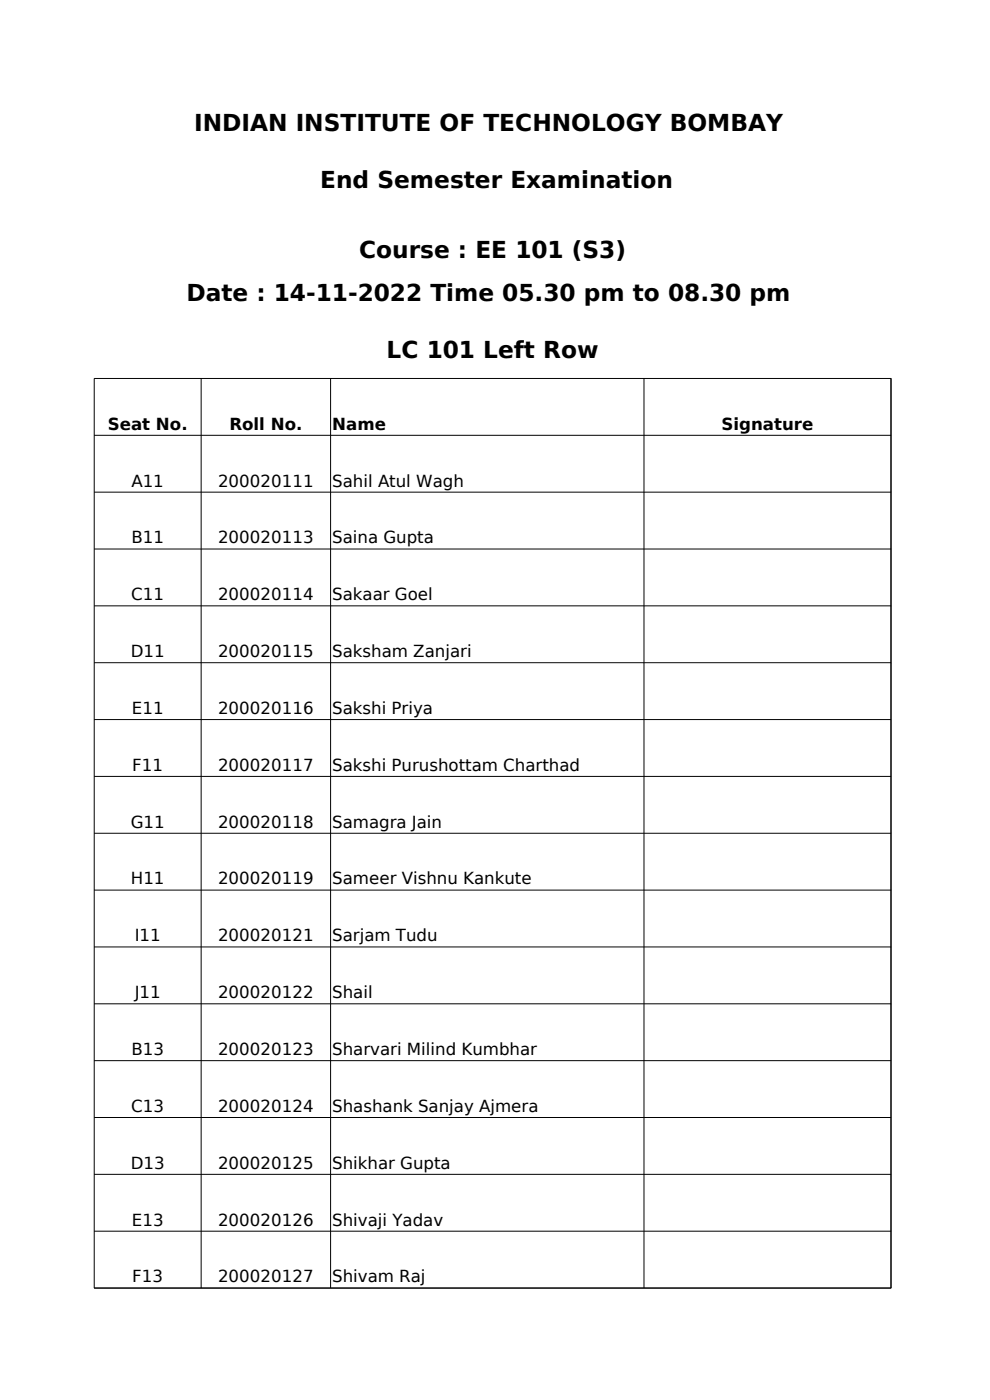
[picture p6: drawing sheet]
<svg xmlns="http://www.w3.org/2000/svg" width="210mm" height="297mm" viewBox="0 0 210 297" stroke-linecap="round" stroke-linejoin="round" font-family="sans-serif">
<defs><g id="words">
<g font-size="4.9">
<text x="41.2" y="27.7">INDIAN INSTITUTE OF TECHNOLOGY BOMBAY</text>
<text x="67.9" y="39.8">End Semester Examination</text>
<text x="76.2" y="54.7">Course : EE 101 (S3)</text>
<text x="39.5" y="63.9">Date : 14-11-2022 Time 05.30 pm to 08.30 pm</text>
<text x="82" y="76">LC 101 Left Row</text>
</g>
<g font-size="3.5">
<text x="22.9" y="91.2">Seat No.</text>
<text x="48.7" y="91.2">Roll No.</text>
<text x="70.5" y="91.2">Name</text>
<text x="153.1" y="91.2">Signature</text>
<text x="27.9" y="103.2">A11</text>
<text x="46.2" y="103.2">200020111</text>
<text x="70.5" y="103.2">Sahil Atul Wagh</text>
<text x="27.9" y="115.3">B11</text>
<text x="46.2" y="115.3">200020113</text>
<text x="70.5" y="115.3">Saina Gupta</text>
<text x="27.8" y="127.4">C11</text>
<text x="46.2" y="127.4">200020114</text>
<text x="70.5" y="127.4">Sakaar Goel</text>
<text x="27.7" y="139.4">D11</text>
<text x="46.2" y="139.4">200020115</text>
<text x="70.5" y="139.4">Saksham Zanjari</text>
<text x="28" y="151.5">E11</text>
<text x="46.2" y="151.5">200020116</text>
<text x="70.5" y="151.5">Sakshi Priya</text>
<text x="28.1" y="163.5">F11</text>
<text x="46.2" y="163.5">200020117</text>
<text x="70.5" y="163.5">Sakshi Purushottam Charthad</text>
<text x="27.7" y="175.6">G11</text>
<text x="46.2" y="175.6">200020118</text>
<text x="70.5" y="175.6">Samagra Jain</text>
<text x="27.8" y="187.6">H11</text>
<text x="46.2" y="187.6">200020119</text>
<text x="70.5" y="187.6">Sameer Vishnu Kankute</text>
<text x="28.6" y="199.7">I11</text>
<text x="46.2" y="199.7">200020121</text>
<text x="70.5" y="199.7">Sarjam Tudu</text>
<text x="28.6" y="211.8">J11</text>
<text x="46.2" y="211.8">200020122</text>
<text x="70.5" y="211.8">Shail</text>
<text x="27.9" y="223.8">B13</text>
<text x="46.2" y="223.8">200020123</text>
<text x="70.5" y="223.8">Sharvari Milind Kumbhar</text>
<text x="27.8" y="235.9">C13</text>
<text x="46.2" y="235.9">200020124</text>
<text x="70.5" y="235.9">Shashank Sanjay Ajmera</text>
<text x="27.7" y="247.9">D13</text>
<text x="46.2" y="247.9">200020125</text>
<text x="70.5" y="247.9">Shikhar Gupta</text>
<text x="28" y="260">E13</text>
<text x="46.2" y="260">200020126</text>
<text x="70.5" y="260">Shivaji Yadav</text>
<text x="28.1" y="272.1">F13</text>
<text x="46.2" y="272.1">200020127</text>
<text x="70.5" y="272.1">Shivam Raj</text>
</g>
</g></defs>
<g fill="none" stroke="#000" stroke-width=".21">
<path d="M20 92.4h169M42.7 80.3v193M70.1 80.3v193M136.6 80.3v193M20 104.4h169M20 116.5h169M20 128.5h169M20 140.6h169M20 152.7h169M20 164.7h169M20 176.8h169M20 188.8h169"/>
<path d="M20 200.9h169M20 213h169M20 225h169M20 237.1h169M20 249.1h169M20 261.2h169M20 273.3h169M20 273.3v-193h169v193"/>
</g>
<use href="#words"/>
</svg>
